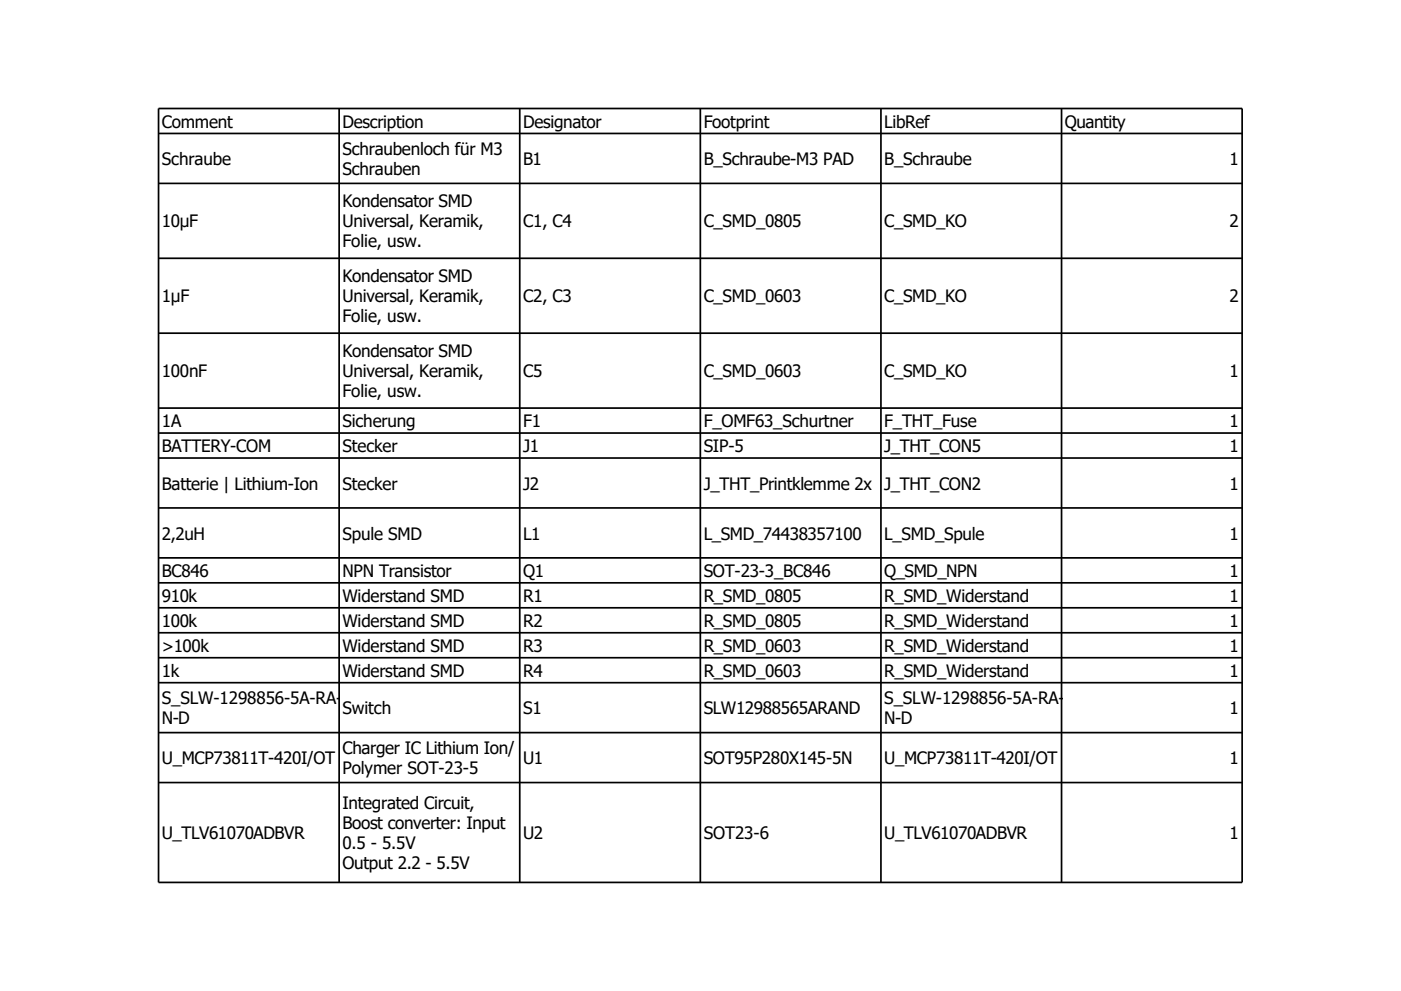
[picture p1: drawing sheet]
<svg xmlns="http://www.w3.org/2000/svg" width="297mm" height="210mm" viewBox="0 0 297 210" stroke-linecap="round" stroke-linejoin="round" font-family="sans-serif">
<defs><g id="words">
<g font-size="3.6">
<text x="34.3" y="27">Comment</text>
<text x="72.6" y="27">Description</text>
<text x="110.9" y="27">Designator</text>
<text x="149.1" y="27">Footprint</text>
<text x="187.4" y="27">LibRef</text>
<text x="225.7" y="27">Quantity</text>
<text x="34.3" y="35">Schraube</text>
<text x="72.6" y="32.9">Schraubenloch für M3</text>
<text x="110.9" y="35">B1</text>
<text x="149.1" y="35">B_Schraube-M3 PAD</text>
<text x="187.4" y="35">B_Schraube</text>
<text x="260.6" y="35">1</text>
<text x="72.6" y="37.1">Schrauben</text>
<text x="72.6" y="44">Kondensator SMD</text>
<text x="34.3" y="48.2">10µF</text>
<text x="72.6" y="48.2">Universal, Keramik,</text>
<text x="72.6" y="52.4">Folie, usw.</text>
<text x="110.9" y="48.2">C1, C4</text>
<text x="149.1" y="48.2">C_SMD_0805</text>
<text x="187.4" y="48.2">C_SMD_KO</text>
<text x="260.6" y="48.2">2</text>
<text x="72.6" y="59.9">Kondensator SMD</text>
<text x="34.3" y="64.1">1µF</text>
<text x="72.6" y="64.1">Universal, Keramik,</text>
<text x="110.9" y="64.1">C2, C3</text>
<text x="149.1" y="64.1">C_SMD_0603</text>
<text x="187.4" y="64.1">C_SMD_KO</text>
<text x="260.6" y="64.1">2</text>
<text x="72.6" y="68.3">Folie, usw.</text>
<text x="72.6" y="75.7">Kondensator SMD</text>
<text x="34.3" y="80">100nF</text>
<text x="72.6" y="80">Universal, Keramik,</text>
<text x="110.9" y="80">C5</text>
<text x="149.1" y="80">C_SMD_0603</text>
<text x="187.4" y="80">C_SMD_KO</text>
<text x="260.6" y="80">1</text>
<text x="72.6" y="84.2">Folie, usw.</text>
<text x="34.3" y="90.5">1A</text>
<text x="34.3" y="95.8">BATTERY-COM</text>
<text x="72.6" y="90.5">Sicherung</text>
<text x="72.6" y="95.8">Stecker</text>
<text x="110.9" y="90.5">F1</text>
<text x="110.9" y="95.8">J1</text>
<text x="149.1" y="90.5">F_OMF63_Schurtner</text>
<text x="149.1" y="95.8">SIP-5</text>
<text x="187.4" y="90.5">F_THT_Fuse</text>
<text x="187.4" y="95.8">J_THT_CON5</text>
<text x="260.6" y="90.5">1</text>
<text x="260.6" y="95.8">1</text>
<text x="34.3" y="103.8">Batterie | Lithium-Ion</text>
<text x="72.6" y="103.8">Stecker</text>
<text x="110.9" y="103.8">J2</text>
<text x="149.1" y="103.8">J_THT_Printklemme 2x</text>
<text x="187.4" y="103.8">J_THT_CON2</text>
<text x="260.6" y="103.8">1</text>
<text x="34.3" y="114.4">2,2uH</text>
<text x="72.6" y="114.4">Spule SMD</text>
<text x="110.9" y="114.4">L1</text>
<text x="149.1" y="114.4">L_SMD_74438357100</text>
<text x="187.4" y="114.4">L_SMD_Spule</text>
<text x="260.6" y="114.4">1</text>
<text x="34.3" y="122.3">BC846</text>
<text x="72.6" y="122.3">NPN Transistor</text>
<text x="110.9" y="122.3">Q1</text>
<text x="149.1" y="122.3">SOT-23-3_BC846</text>
<text x="187.4" y="122.3">Q_SMD_NPN</text>
<text x="260.6" y="122.3">1</text>
<text x="34.3" y="127.6">910k</text>
<text x="72.6" y="127.6">Widerstand SMD</text>
<text x="110.9" y="127.6">R1</text>
<text x="149.1" y="127.6">R_SMD_0805</text>
<text x="187.4" y="127.6">R_SMD_Widerstand</text>
<text x="260.6" y="127.6">1</text>
<text x="34.3" y="132.9">100k</text>
<text x="72.6" y="132.9">Widerstand SMD</text>
<text x="110.9" y="132.9">R2</text>
<text x="149.1" y="132.9">R_SMD_0805</text>
<text x="187.4" y="132.9">R_SMD_Widerstand</text>
<text x="260.6" y="132.9">1</text>
<text x="34.3" y="138.2">&gt;100k</text>
<text x="34.3" y="143.5">1k</text>
<text x="72.6" y="138.2">Widerstand SMD</text>
<text x="72.6" y="143.5">Widerstand SMD</text>
<text x="110.9" y="138.2">R3</text>
<text x="110.9" y="143.5">R4</text>
<text x="149.1" y="138.2">R_SMD_0603</text>
<text x="149.1" y="143.5">R_SMD_0603</text>
<text x="187.4" y="138.2">R_SMD_Widerstand</text>
<text x="187.4" y="143.5">R_SMD_Widerstand</text>
<text x="260.6" y="138.2">1</text>
<text x="260.6" y="143.5">1</text>
<text x="34.3" y="149.3">S_SLW-1298856-5A-RA-</text>
<text x="187.4" y="149.3">S_SLW-1298856-5A-RA-</text>
<text x="34.3" y="153.5">N-D</text>
<text x="72.6" y="151.4">Switch</text>
<text x="110.9" y="151.4">S1</text>
<text x="149.1" y="151.4">SLW12988565ARAND</text>
<text x="187.4" y="153.5">N-D</text>
<text x="260.6" y="151.4">1</text>
<text x="34.3" y="162">U_MCP73811T-420I/OT</text>
<text x="72.6" y="159.9">Charger IC Lithium Ion/</text>
<text x="110.9" y="162">U1</text>
<text x="149.1" y="162">SOT95P280X145-5N</text>
<text x="187.4" y="162">U_MCP73811T-420I/OT</text>
<text x="260.6" y="162">1</text>
<text x="72.6" y="164.1">Polymer SOT-23-5</text>
<text x="72.6" y="171.5">Integrated Circuit,</text>
<text x="34.3" y="177.9">U_TLV61070ADBVR</text>
<text x="72.6" y="175.7">Boost converter: Input</text>
<text x="72.6" y="180">0.5 - 5.5V</text>
<text x="110.9" y="177.9">U2</text>
<text x="149.1" y="177.9">SOT23-6</text>
<text x="187.4" y="177.9">U_TLV61070ADBVR</text>
<text x="260.6" y="177.9">1</text>
<text x="72.6" y="184.2">Output 2.2 - 5.5V</text>
</g>
</g></defs>
<g fill="none" stroke="#000" stroke-width=".36">
<path d="M33.6 23h229.7v164h-229.7zM33.6 28.3h229.7M33.6 38.9h229.7M71.9 23v164M110.2 23v164M148.4 23v164M186.7 23v164M225 23v164M33.6 54.7h229.7M33.6 70.6h229.7M33.6 86.5h229.7M33.6 91.8h229.7"/>
<path d="M33.6 97.1h229.7M33.6 107.7h229.7M33.6 118.2h229.7M33.6 123.5h229.7M33.6 128.8h229.7M33.6 134.1h229.7M33.6 139.4h229.7M33.6 144.7h229.7M33.6 155.3h229.7M33.6 165.9h229.7"/>
</g>
<use href="#words"/>
</svg>
